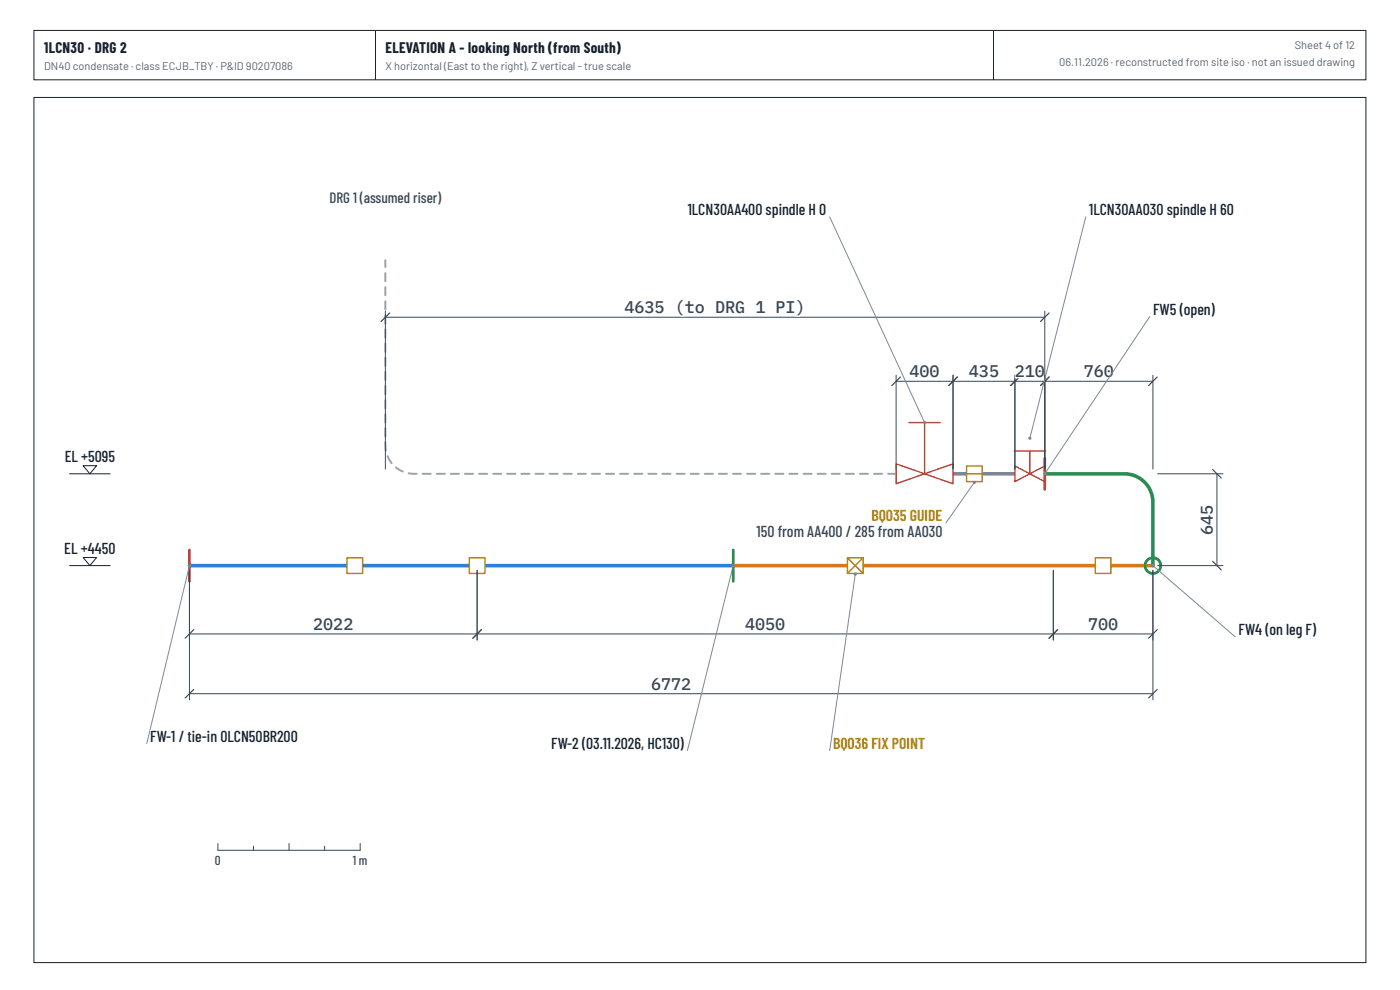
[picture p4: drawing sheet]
<svg xmlns="http://www.w3.org/2000/svg" width="420mm" height="297mm" viewBox="0 0 420 297" stroke-linecap="round" stroke-linejoin="round" font-family="sans-serif">
<defs><g id="words">
<g font-size="5" fill="#fff">
<text x="187.4" y="94">4635 (to DRG 1 PI)</text>
<text x="273" y="113.2">400</text>
<text x="290.8" y="113.2">435</text>
<text x="304.6" y="113.2">210</text>
<text x="325.3" y="113.2">760</text>
<text x="364" y="160.5" transform="rotate(-90 364 160.5)">645</text>
<text x="94" y="189">2022</text>
<text x="223.6" y="189">4050</text>
<text x="326.6" y="189">700</text>
<text x="195.4" y="206.9">6772</text>
</g>
<g font-size="4.8" fill="#fff">
<text x="206.4" y="64.6">1LCN30AA400spindleH 0</text>
<text x="326.9" y="64.6">1LCN30AA030spindleH 60</text>
<text x="346.1" y="94.4">FW5(open)</text>
<text x="19.4" y="138.7">EL +5095</text>
<text x="227.1" y="161">150from AA400 / 285 fromAA030</text>
<text x="261.6" y="156.4">BQ035 GUIDE</text>
<text x="19.3" y="166.2">EL +4450</text>
<text x="371.7" y="190.5">FW4(onlegF)</text>
<text x="45.1" y="222.5">FW-1 / tie-in0LCN50BR200</text>
<text x="165.4" y="224.7">FW-2 (03.11.2026,HC130)</text>
<text x="250" y="224.7">BQ036 FIX POINT</text>
</g>
<g font-size="4.8" fill="#18222d">
<text x="206.4" y="64.6">1LCN30AA400 spindle H 0</text>
<text x="326.9" y="64.6">1LCN30AA030 spindle H 60</text>
<text x="346.1" y="94.4">FW5 (open)</text>
<text x="19.4" y="138.7">EL+5095</text>
<text x="19.3" y="166.2">EL+4450</text>
<text x="371.7" y="190.5">FW4 (on leg F)</text>
<text x="45.1" y="222.5">FW-1/tie-in 0LCN50BR200</text>
<text x="165.4" y="224.7">FW-2(03.11.2026, HC130)</text>
</g>
<text font-size="4.8" fill="#384656" x="227.1" y="161">150 fromAA400/285from AA030</text>
<g font-size="4.8" fill="#a77d00">
<text x="261.6" y="156.4">BQ035GUIDE</text>
<text x="250" y="224.7">BQ036FIXPOINT</text>
</g>
<g font-size="4.5" fill="#16202a">
<text x="13.3" y="15.9">1LCN30 · DRG 2</text>
<text x="115.7" y="15.9">ELEVATION A - looking North (from South)</text>
</g>
<text font-size="4.5" fill="#fff" x="98.9" y="61">DRG1(assumed riser)</text>
<text font-size="4.5" fill="#384656" x="98.9" y="61">DRG 1 (assumedriser)</text>
<g font-size="3.9" fill="#fff">
<text x="64.5" y="259.6">0</text>
<text x="105.9" y="259.6">1m</text>
</g>
<g font-size="3.3" fill="#56626e">
<text x="388.6" y="14.8">Sheet 4 of 12</text>
<text x="13.3" y="20.9">DN40 condensate · class ECJB_TBY · P&amp;ID 90207086</text>
<text x="115.7" y="20.9">X horizontal (East to the right), Z vertical - true scale</text>
<text x="317.9" y="19.8">06.11.2026 · reconstructed from site iso · not an issued drawing</text>
</g>
</g></defs>
<path d="M10.2 9.1h399.8v14.8h-399.8zM112.6 9.3v14.5M298.3 9.3v14.5M10.2 29.2h399.8v259.6h-399.8z" fill="none" stroke="#16202a" stroke-width=".3"/>
<path d="M56.9 169.7h163.2" fill="none" stroke="#2f7fd8" stroke-width="1.1"/>
<path d="M220.1 169.7h125.9" fill="none" stroke="#d47a1c" stroke-width="1.1"/>
<path d="M313.6 142.1h23.9a8.5 8.5 0 0 1 8.5 8.6v19" fill="none" stroke="#2a9653" stroke-width="1.1"/>
<path d="M286 142.1h18.6" fill="none" stroke="#7d8590" stroke-width="1.1"/>
<path d="M266.4 141.9h2.6a.29 .29 0 0 1 .3 .2 .29 .29 0 0 1-.3 .3h-2.5zM262.1 141.9h2.6a.29 .29 0 0 1 .3 .2 .29 .29 0 0 1-.3 .3h-2.5zM257.9 141.9h2.6a.29 .29 0 0 1 .3 .2 .29 .29 0 0 1-.3 .3h-2.5zM253.7 141.9h2.6a.29 .29 0 0 1 .3 .2 .29 .29 0 0 1-.3 .3h-2.5zM249.4 141.9h2.6a.29 .29 0 0 1 .3 .2 .29 .29 0 0 1-.3 .3h-2.5zM245.2 141.9h2.6a.29 .29 0 0 1 .3 .2 .29 .29 0 0 1-.3 .3h-2.5zM241 141.9h2.6a.29 .29 0 0 1 .3 .2 .29 .29 0 0 1-.3 .3h-2.5zM236.7 141.9h2.6a.29 .29 0 0 1 .3 .2 .29 .29 0 0 1-.3 .3h-2.5zM232.5 141.9h2.6a.29 .29 0 0 1 .3 .2 .29 .29 0 0 1-.3 .3h-2.5zM228.3 141.9h2.6a.29 .29 0 0 1 .3 .2 .29 .29 0 0 1-.3 .3h-2.5zM224 141.9h2.6a.29 .29 0 0 1 .3 .2 .29 .29 0 0 1-.3 .3h-2.5zM219.8 141.9h2.6a.29 .29 0 0 1 .3 .2 .29 .29 0 0 1-.3 .3h-2.5zM215.6 141.9h2.6a.29 .29 0 0 1 .3 .2 .29 .29 0 0 1-.3 .3h-2.5zM211.3 141.9h2.6a.29 .29 0 0 1 .3 .2 .29 .29 0 0 1-.3 .3h-2.5zM207.1 141.9h2.6a.29 .29 0 0 1 .3 .2 .29 .29 0 0 1-.3 .3h-2.5zM202.9 141.9h2.6a.29 .29 0 0 1 .3 .2 .29 .29 0 0 1-.3 .3h-2.5zM198.6 141.9h2.6a.29 .29 0 0 1 .3 .2 .29 .29 0 0 1-.3 .3h-2.5zM194.4 141.9h2.6a.29 .29 0 0 1 .3 .2 .29 .29 0 0 1-.3 .3h-2.5zM190.2 141.9h2.6a.29 .29 0 0 1 .3 .2 .29 .29 0 0 1-.3 .3h-2.5zM185.9 141.9h2.6a.29 .29 0 0 1 .3 .2 .29 .29 0 0 1-.3 .3h-2.5zM181.7 141.9h2.6a.29 .29 0 0 1 .3 .2 .29 .29 0 0 1-.3 .3h-2.5zM177.5 141.9h2.6a.29 .29 0 0 1 .3 .2 .29 .29 0 0 1-.3 .3h-2.5zM173.2 141.9h2.6a.29 .29 0 0 1 .3 .2 .29 .29 0 0 1-.3 .3h-2.5zM169 141.9h2.6a.29 .29 0 0 1 .3 .2 .29 .29 0 0 1-.3 .3h-2.5zM164.8 141.9h2.6a.29 .29 0 0 1 .3 .2 .29 .29 0 0 1-.3 .3h-2.5zM160.5 141.9h2.6a.29 .29 0 0 1 .3 .2 .29 .29 0 0 1-.3 .3h-2.5zM156.3 141.9h2.6a.29 .29 0 0 1 .3 .2 .29 .29 0 0 1-.3 .3h-2.5zM152.1 141.9h2.6a.29 .29 0 0 1 .3 .2 .29 .29 0 0 1-.3 .3h-2.5zM147.8 141.9h2.6a.29 .29 0 0 1 .3 .2 .29 .29 0 0 1-.3 .3h-2.5zM143.6 141.9h2.6a.29 .29 0 0 1 .3 .2 .29 .29 0 0 1-.3 .3h-2.5zM139.4 141.9h2.6a.29 .29 0 0 1 .3 .2 .29 .29 0 0 1-.3 .3h-2.5zM135.1 141.9h2.6a.29 .29 0 0 1 .3 .2 .29 .29 0 0 1-.3 .3h-2.5zM130.9 141.9h2.6a.29 .29 0 0 1 .3 .2 .29 .29 0 0 1-.3 .3h-2.5zM126.7 141.9h2.6a.29 .29 0 0 1 .3 .2 .29 .29 0 0 1-.3 .3h-2.5zM122.4 141.8h.7v.3v-.3l1.1 .1v.2v-.2h.8a.29 .29 0 0 1 .3 .2 .29 .29 0 0 1-.3 .3l-2.4-.1zM118.6 140.1l.3-.1 .3 .2-.2 .2 .2-.3 .9 .7-.2 .2 .2-.3 .9 .5a.29 .29 0 0 1 .1 .4 .29 .29 0 0 1-.3 .1l-2-1.1zM116.1 136.7h.4l.6 1-.3 .2 .3-.2 .6 .9-.3 .2 .2-.2a.33 .33 0 0 1 .1 .6 .33 .33 0 0 1-.5-.2l-1.1-2zM115.5 132.6h.4l.1 1h-.3h.3v1.1h-.3h.3l.1 .4a.29 .29 0 0 1-.2 .3 .29 .29 0 0 1-.4-.2zM115.5 128.3l.4 .1 .1 2.5a.29 .29 0 0 1-.3 .3 .29 .29 0 0 1-.3-.3zM115.5 124.1l.4 .1 .1 2.5a.29 .29 0 0 1-.3 .3 .29 .29 0 0 1-.3-.3zM115.5 119.9h.4l.1 2.5a.29 .29 0 0 1-.3 .3 .29 .29 0 0 1-.3-.3zM115.5 115.6l.4 .1 .1 2.5a.29 .29 0 0 1-.3 .3 .29 .29 0 0 1-.3-.3zM115.5 111.4l.4 .1 .1 2.5a.29 .29 0 0 1-.3 .3 .29 .29 0 0 1-.3-.3zM115.5 107.2h.4l.1 2.5a.29 .29 0 0 1-.3 .3 .29 .29 0 0 1-.3-.3zM115.5 102.9l.4 .1 .1 2.5a.29 .29 0 0 1-.3 .3 .29 .29 0 0 1-.3-.3zM115.5 98.7l.4 .1 .1 2.5a.29 .29 0 0 1-.3 .3 .29 .29 0 0 1-.3-.3zM115.5 94.5h.4l.1 2.5a.29 .29 0 0 1-.3 .3 .29 .29 0 0 1-.3-.3zM115.5 90.2l.4 .1 .1 2.5a.29 .29 0 0 1-.3 .3 .29 .29 0 0 1-.3-.3zM115.5 86l.4 .1 .1 2.5a.29 .29 0 0 1-.3 .3 .29 .29 0 0 1-.3-.3zM115.5 81.8h.4l.1 2.5a.29 .29 0 0 1-.3 .3 .29 .29 0 0 1-.3-.3zM115.5 77.9l.4 .1 .1 2.1a.29 .29 0 0 1-.3 .3 .29 .29 0 0 1-.3-.3z" fill="#98a2ae"/>
<path d="M304.6 139.8l4.5 2.3-4.5 2.4z" fill="#fff"/>
<path d="M304.6 139.8l4.5 2.3-4.5 2.4z" fill="none" stroke="#bf3a2c" stroke-width=".42"/>
<path d="M309.1 142.1l4.5-2.3v4.7z" fill="#fff"/>
<path d="M309.1 142.1l4.5-2.3v4.7z" fill="none" stroke="#bf3a2c" stroke-width=".42"/>
<path d="M269 139.2l8.5 2.9-8.5 3z" fill="#fff"/>
<path d="M269 139.2l8.5 2.9-8.5 3z" fill="none" stroke="#bf3a2c" stroke-width=".42"/>
<path d="M277.5 142.1l8.5-2.9v5.9z" fill="#fff"/>
<path d="M272.8 126.8h9.4M277.5 126.8v15.3M304.4 135.3h9.4M309.1 135.3v6.8M277.5 142.1l8.5-2.9v5.9z" fill="none" stroke="#bf3a2c" stroke-width=".42"/>
<path d="M313.6 137.5v9.3M56.9 165v9.4" fill="none" stroke="#c42b2b" stroke-width=".79"/>
<g fill="none" stroke="#15803d" stroke-width=".79">
<path d="M220.1 165v9.4"/>
<circle cx="346" cy="169.7" r="2.35"/>
</g>
<path d="M104.1 167.3h4.7v4.7h-4.7z" fill="#fff"/>
<path d="M104.1 167.3h4.7v4.7h-4.7z" fill="none" stroke="#a77d00" stroke-width=".42"/>
<path d="M140.9 167.3h4.7v4.7h-4.7z" fill="#fff"/>
<path d="M140.9 167.3h4.7v4.7h-4.7z" fill="none" stroke="#a77d00" stroke-width=".42"/>
<path d="M254.4 167.3h4.7v4.7h-4.7z" fill="#fff"/>
<path d="M254.4 167.3h4.7v4.7h-4.7zM254.4 167.3l4.7 4.7M259.1 167.3l-4.7 4.7" fill="none" stroke="#a77d00" stroke-width=".42"/>
<path d="M328.7 167.3h4.7v4.7h-4.7z" fill="#fff"/>
<path d="M328.7 167.3h4.7v4.7h-4.7z" fill="none" stroke="#a77d00" stroke-width=".42"/>
<path d="M290.1 139.8h4.7v4.7h-4.7z" fill="#fff"/>
<path d="M290.1 139.8h4.7v4.7h-4.7zM290.1 142.1h4.7" fill="none" stroke="#a77d00" stroke-width=".42"/>
<g fill="none" stroke="#384656" stroke-width=".3">
<path d="M115.7 93.3v47.4M115.7 95.2h197.9M313.6 93.3v47.4M269 112.6v28.1M269 114.4h77M286 112.6v28.1M304.6 112.6v28.1M346 112.6v28.1M347.5 142.1h19.6M365.3 142.1v27.6M56.9 171.1v38.8M143.2 171.1v20.9"/>
<path d="M316.1 171.1v20.9M346 171.1v38.8M347.5 169.7h19.6M56.9 190.2h289.1M56.9 208.1h289.1"/>
</g>
<g fill="none" stroke="#384656" stroke-width=".34">
<path d="M117 93.9l-2.6 2.6M314.9 93.9l-2.6 2.6M270.3 113.1l-2.6 2.6M287.3 113.1l-2.5 2.6M305.9 113.1l-2.6 2.6M314.9 113.1l-2.6 2.6M347.3 113.1l-2.5 2.6M364 140.9l2.5 2.5M364 168.4l2.5 2.6M58.2 188.9l-2.6 2.6M144.5 188.9l-2.6 2.6M317.4 188.9l-2.5 2.6"/>
<path d="M347.3 188.9l-2.5 2.6M58.2 206.8l-2.6 2.6M347.3 206.8l-2.5 2.6"/>
</g>
<path d="M24.9 139.7h4.1l-2 2.4zM20.9 142.1h12.2M20.9 169.7h12.2M24.9 167.3h4.1l-2 2.4z" fill="none" stroke="#18222d" stroke-width=".3"/>
<path d="M56.9 169.7l-12.8 53.4" fill="none" stroke="#7d8994" stroke-width=".3"/>
<circle cx="56.9" cy="169.7" r=".49" fill="#7d8994"/>
<path d="M220.1 169.7l-13.8 55.5" fill="none" stroke="#7d8994" stroke-width=".3"/>
<circle cx="220.1" cy="169.7" r=".49" fill="#7d8994"/>
<path d="M346 169.7l24.7 21.3" fill="none" stroke="#7d8994" stroke-width=".3"/>
<circle cx="346" cy="169.7" r=".49" fill="#7d8994"/>
<path d="M345.1 95l-31.5 47.1" fill="none" stroke="#7d8994" stroke-width=".3"/>
<circle cx="313.6" cy="142.1" r=".49" fill="#7d8994"/>
<path d="M325.9 65.1l-16.8 66.4" fill="none" stroke="#7d8994" stroke-width=".3"/>
<circle cx="309.1" cy="131.5" r=".49" fill="#7d8994"/>
<path d="M249 65.1l28.5 61.7" fill="none" stroke="#7d8994" stroke-width=".3"/>
<circle cx="277.5" cy="126.8" r=".49" fill="#7d8994"/>
<path d="M256.7 172.3l-7.7 52.9" fill="none" stroke="#7d8994" stroke-width=".3"/>
<circle cx="256.7" cy="172.3" r=".49" fill="#7d8994"/>
<path d="M292.4 144.7l-8.5 12.2" fill="none" stroke="#7d8994" stroke-width=".3"/>
<circle cx="292.4" cy="144.7" r=".49" fill="#7d8994"/>
<path d="M65.4 253.1v2h42.7v-2M76.1 253.9v1.2M86.8 253.1v2M97.4 253.9v1.2" fill="none" stroke="#384656" stroke-width=".3"/>
<use href="#words"/>
</svg>
